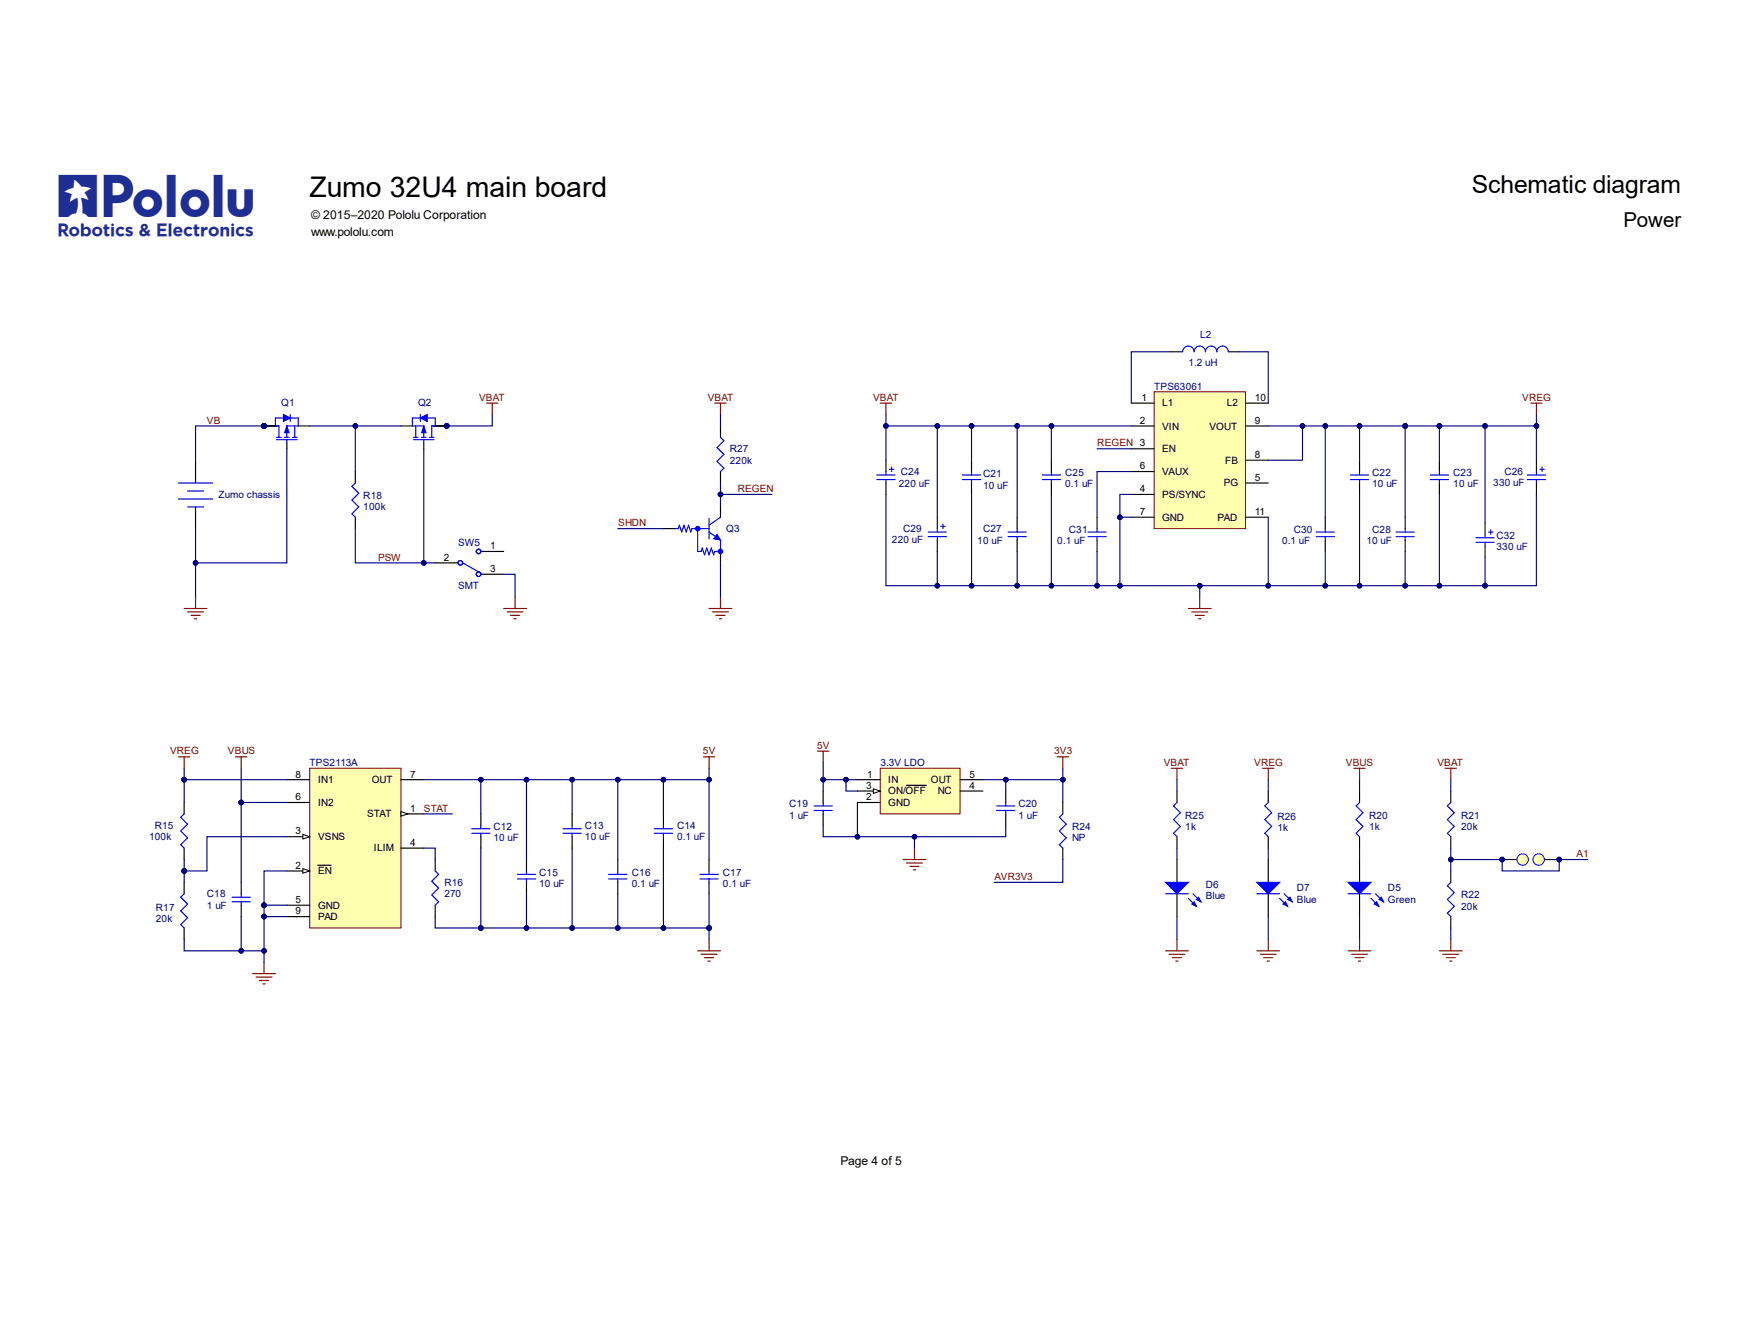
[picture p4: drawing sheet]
<svg xmlns="http://www.w3.org/2000/svg" width="279mm" height="216mm" viewBox="0 0 279 216" stroke-linecap="round" stroke-linejoin="round" font-family="sans-serif">
<defs><g id="words">
<text font-size="6.8" fill="#1e2f94" x="9.5" y="34.8">R</text>
<text font-size="4.6" x="49.7" y="31.7">Zumo 32U4 main board</text>
<text font-size="4" x="236.5" y="30.9">Schematic diagram</text>
<text font-size="3.3" x="260.8" y="36.5">Power</text>
<g font-size="1.9">
<text x="50" y="35.2">© 2015–2020 Pololu Corporation</text>
<text x="50" y="37.9">www.pololu.com</text>
<text x="135" y="187.2">Page 4 of 5</text>
</g>
<g font-size="1.6" fill="#000080">
<text x="190.9" y="58.9">1.2 uH</text>
<text x="192.8" y="54.3">L2</text>
<text x="45.2" y="65.3">Q1</text>
<text x="67.2" y="65.3">Q2</text>
<text x="185.4" y="62.6">TPS63061</text>
<text x="117.3" y="74.5">220k</text>
<text x="117.3" y="72.6">R27</text>
<text x="144.7" y="76.3">C24</text>
<text x="157.9" y="76.7">C21</text>
<text x="171.1" y="76.5">C25</text>
<text x="220.5" y="76.5">C22</text>
<text x="233.5" y="76.5">C23</text>
<text x="241.7" y="76.3">C26</text>
<text x="35.1" y="80">Zumo chassis</text>
<text x="58.4" y="81.9">100k</text>
<text x="58.4" y="80.2">R18</text>
<text x="144.4" y="78.3">220 uF</text>
<text x="157.9" y="78.5">10 uF</text>
<text x="171.1" y="78.3">0.1 uF</text>
<text x="220.5" y="78.3">10 uF</text>
<text x="233.5" y="78.3">10 uF</text>
<text x="239.9" y="78.1">330 uF</text>
<text x="73.6" y="87.7">SW5</text>
<text x="116.7" y="85.5">Q3</text>
<text x="143.3" y="87.3">220 uF</text>
<text x="145.1" y="85.5">C29</text>
<text x="157" y="87.4">10 uF</text>
<text x="157.9" y="85.5">C27</text>
<text x="169.9" y="87.4">0.1 uF</text>
<text x="171.7" y="85.7">C31</text>
<text x="206" y="87.4">0.1 uF</text>
<text x="207.9" y="85.7">C30</text>
<text x="219.5" y="87.4">10 uF</text>
<text x="220.5" y="85.7">C28</text>
<text x="240.4" y="88.4">330 uF</text>
<text x="240.4" y="86.6">C32</text>
<text x="73.6" y="94.6">SMT</text>
<text x="49.7" y="123.1">TPS2113A</text>
<text x="141.4" y="123.1">3.3V LDO</text>
<text x="126.8" y="131.5">1 uF</text>
<text x="126.8" y="129.7">C19</text>
<text x="163.6" y="131.5">1 uF</text>
<text x="163.6" y="129.7">C20</text>
<text x="190.4" y="131.5">R25</text>
<text x="205.2" y="131.7">R26</text>
<text x="220" y="131.5">R20</text>
<text x="234.8" y="131.5">R21</text>
<text x="23.9" y="135">100k</text>
<text x="24.9" y="133.1">R15</text>
<text x="79.3" y="135.1">10 uF</text>
<text x="79.3" y="133.3">C12</text>
<text x="94" y="135">10 uF</text>
<text x="94" y="133.1">C13</text>
<text x="108.8" y="135">0.1 uF</text>
<text x="108.8" y="133.1">C14</text>
<text x="172.2" y="135.1">NP</text>
<text x="172.2" y="133.3">R24</text>
<text x="190.4" y="133.3">1k</text>
<text x="205.2" y="133.5">1k</text>
<text x="220" y="133.3">1k</text>
<text x="234.8" y="133.3">20k</text>
<text x="71.4" y="142.3">R16</text>
<text x="86.6" y="142.5">10 uF</text>
<text x="86.6" y="140.6">C15</text>
<text x="101.5" y="142.5">0.1 uF</text>
<text x="101.5" y="140.6">C16</text>
<text x="116.2" y="142.5">0.1 uF</text>
<text x="116.2" y="140.6">C17</text>
<text x="193.7" y="142.7">D6</text>
<text x="208.4" y="143.2">D7</text>
<text x="223" y="143.2">D5</text>
<text x="25" y="148.2">20k</text>
<text x="25" y="146.3">R17</text>
<text x="33.2" y="146">1 uF</text>
<text x="33.2" y="144.1">C18</text>
<text x="71.4" y="144.1">270</text>
<text x="193.7" y="144.5">Blue</text>
<text x="208.4" y="145">Blue</text>
<text x="223" y="145">Green</text>
<text x="234.8" y="146.1">20k</text>
<text x="234.8" y="144.3">R22</text>
</g>
<g font-size="1.6" fill="#800000">
<text x="77" y="64.4">VBAT</text>
<text x="113.7" y="64.4">VBAT</text>
<text x="140.3" y="64.4">VBAT</text>
<text x="244.6" y="64.4">VREG</text>
<text x="33.2" y="68.1">VB</text>
<text x="176.3" y="71.7">REGEN 3</text>
<text x="118.5" y="79.1">REGEN</text>
<text x="99.3" y="84.6">SHDN</text>
<text x="60.7" y="90.1">PSW</text>
<text x="27.3" y="121.2">VREG</text>
<text x="36.6" y="121.2">VBUS</text>
<text x="112.9" y="121.2">5V</text>
<text x="131.3" y="120.3">5V</text>
<text x="169.4" y="121.2">3V3</text>
<text x="187" y="123.1">VBAT</text>
<text x="201.5" y="123.1">VREG</text>
<text x="216.2" y="123.1">VBUS</text>
<text x="231" y="123.1">VBAT</text>
<text x="68.1" y="130.4">STAT</text>
<text x="253.3" y="137.7">A1</text>
<text x="159.8" y="141.4">AVR3V3</text>
</g>
<g font-size="1.6">
<text x="183.4" y="64.4">1</text>
<text x="186.7" y="65.3">L1</text>
<text x="197.1" y="65.3">L2</text>
<text x="201.6" y="64.4">10</text>
<text x="183.2" y="68.1">2</text>
<text x="186.7" y="69">VIN</text>
<text x="194.3" y="69">VOUT</text>
<text x="201.6" y="68.1">9</text>
<text x="183.2" y="75.4">6</text>
<text x="186.7" y="76.3">VAUX</text>
<text x="186.7" y="72.6">EN</text>
<text x="196.9" y="74.5">FB</text>
<text x="201.6" y="77.2">5</text>
<text x="201.6" y="73.6">8</text>
<text x="183.2" y="82.7">7</text>
<text x="183.2" y="79.1">4</text>
<text x="186.7" y="83.6">GND</text>
<text x="186.7" y="80">PS/SYNC</text>
<text x="195.6" y="83.6">PAD</text>
<text x="196.6" y="78.1">PG</text>
<text x="201.6" y="82.7">11</text>
<text x="78.8" y="88.2">1</text>
<text x="71.3" y="90.1">2</text>
<text x="78.8" y="91.8">3</text>
<text x="47.5" y="124.9">8</text>
<text x="51.1" y="125.8">IN1</text>
<text x="59.7" y="125.8">OUT</text>
<text x="65.9" y="124.9">7</text>
<text x="139.3" y="124.9">1</text>
<text x="142.7" y="125.8">IN</text>
<text x="149.6" y="125.8">OUT</text>
<text x="155.7" y="124.9">5</text>
<text x="47.5" y="128.6">6</text>
<text x="51.1" y="129.5">IN2</text>
<text x="59" y="131.3">STAT</text>
<text x="65.9" y="130.4">1</text>
<text x="139.2" y="126.7">3</text>
<text x="139.2" y="128.6">2</text>
<text x="142.7" y="127.6">ON/OFF</text>
<text x="142.7" y="129.5">GND</text>
<text x="150.7" y="127.6">NC</text>
<text x="155.7" y="126.7">4</text>
<text x="47.5" y="134">3</text>
<text x="51.1" y="135">VSNS</text>
<text x="60.1" y="136.8">ILIM</text>
<text x="65.9" y="135.9">4</text>
<text x="47.5" y="139.5">2</text>
<text x="51.1" y="140.5">EN</text>
<text x="47.5" y="145">5</text>
<text x="47.5" y="146.9">9</text>
<text x="51.1" y="146">GND</text>
<text x="51.1" y="147.8">PAD</text>
</g>
</g></defs>
<path d="M185.4 62.9h14.7v22h-14.7z" fill-rule="evenodd" fill="#ffffb0"/>
<path d="M185.4 62.9h14.7v22h-14.7z" fill="none" stroke="#800000" stroke-width=".16"/>
<g fill="none" stroke="#000" stroke-width=".18">
<path d="M188.2 56.5h1.8M197.3 56.5h1.9M181.8 64.8h3.6M181.8 68.4h3.6M181.8 75.8h3.6M181.8 72.1h3.6M181.8 79.4h3.6M200.1 64.8h3.7M200.1 73.9h3.7M200.1 68.4h3.7M200.1 77.6h3.7M218.4 73.9v1.9"/>
<path d="M218.4 77.6v1.8M231.3 73.9v1.9M231.3 77.6v1.8M176.3 83.1v1.8M176.3 86.8v1.8M181.8 83.1h3.6M200.1 83.1h3.7"/>
</g>
<g fill="none" stroke="#00f" stroke-width=".18">
<path d="M190 56.5a.92 .92 0 0 1 .9-.9 .92 .92 0 0 1 .9 .9 .91 .91 0 0 1 1-.9 .91 .91 0 0 1 .9 .9 .91 .91 0 0 1 .9-.9 .91 .91 0 0 1 .9 .9 .92 .92 0 0 1 .9-.9 .92 .92 0 0 1 .9 .9M217 76.3h2.9M217 77h2.9M218.4 75.8v.5M218.4 77v.6M229.8 76.3h2.9M229.8 77h2.9M231.3 75.8v.5M231.3 77v.6M174.8 85.5h2.9M174.8 86.2h2.9M176.3 84.9v.6"/>
<path d="M176.3 86.2v.6"/>
</g>
<path d="M156.1 73.9v1.9M156.1 77.6v1.8M163.4 83.1v1.8M163.4 86.8v1.8" fill="none" stroke="#000" stroke-width=".19"/>
<path d="M154.6 76.3h3M154.6 77h3M156.1 75.8v.5M156.1 77v.6M162 85.5h2.9M162 86.2h2.9M163.4 84.9v.6M163.4 86.2v.6" fill="none" stroke="#00f" stroke-width=".19"/>
<path d="M245.9 64.8h1.9M246.8 64.8v1.8M190.9 97.8h3.7M191.5 98.3h2.5M192 98.9h1.5M192.6 99.4h.3M192.8 95.9v1.9" fill="none" stroke="#800000" stroke-width=".18"/>
<path d="M78.2 64.8h1.8M79.1 64.8v1.8M141.4 64.8h1.9M142.3 64.8v1.8M29.6 97.7h3.7M30.1 98.3h2.6M30.7 98.8h1.5M31.2 99.4h.4M31.4 95.9v1.8" fill="none" stroke="#800000" stroke-width=".19"/>
<circle cx="71.8" cy="68.4" r=".37" fill="#000080"/>
<circle cx="71.8" cy="68.4" r=".37" fill="none" stroke="#000080" stroke-width=".16"/>
<circle cx="71.8" cy="68.4" r=".37" fill="#000080"/>
<circle cx="71.8" cy="68.4" r=".37" fill="none" stroke="#000080" stroke-width=".16"/>
<circle cx="71.8" cy="68.4" r=".37" fill="#000080"/>
<circle cx="71.8" cy="68.4" r=".37" fill="none" stroke="#000080" stroke-width=".16"/>
<circle cx="71.8" cy="68.4" r=".37" fill="#000080"/>
<circle cx="71.8" cy="68.4" r=".37" fill="none" stroke="#000080" stroke-width=".16"/>
<path d="M68.1 71.2v.9" fill="none" stroke="#000" stroke-width=".19"/>
<path d="M66.3 68.4h1.8v1.9M66.4 70.6h3.3M66.4 70.3h.8M66.8 68.4v1.9M67.7 70.3h.8M68.1 70.6v.6M69 70.3h.7M69.4 68.4v1.9" fill="none" stroke="#00f" stroke-width=".19"/>
<path d="M68.1 68.4l.4 1.1h-.8z" fill="#00f"/>
<path d="M68.1 68.4l.4 1.1h-.8z" fill="none" stroke="#00f" stroke-width=".16"/>
<path d="M69.4 68.4h.5" fill="none" stroke="#00f" stroke-width=".19"/>
<path d="M67.5 67.1l1.1-.5v1.1z" fill="#00f"/>
<path d="M67.5 67.1l1.1-.5v1.1zM67.5 66.6v1.1M67.5 67.1h-1.2v1.3M68.6 67.1h1.3v1.3" fill="none" stroke="#00f" stroke-width=".19"/>
<path d="M64.4 68.4h1.9M69.9 68.4h1.9" fill="none" stroke="#000" stroke-width=".19"/>
<circle cx="71.8" cy="68.4" r=".37" fill="#000080"/>
<circle cx="71.8" cy="68.4" r=".37" fill="none" stroke="#000080" stroke-width=".16"/>
<path d="M69.9 68.4h1.9" fill="none" stroke="#000" stroke-width=".19"/>
<circle cx="71.8" cy="68.4" r=".37" fill="#000080"/>
<circle cx="71.8" cy="68.4" r=".37" fill="none" stroke="#000080" stroke-width=".16"/>
<path d="M69.9 68.4h1.9" fill="none" stroke="#000" stroke-width=".19"/>
<circle cx="71.8" cy="68.4" r=".37" fill="#000080"/>
<circle cx="71.8" cy="68.4" r=".37" fill="none" stroke="#000080" stroke-width=".16"/>
<path d="M69.9 68.4h1.9" fill="none" stroke="#000" stroke-width=".19"/>
<circle cx="71.8" cy="68.4" r=".37" fill="#000080"/>
<circle cx="71.8" cy="68.4" r=".37" fill="none" stroke="#000080" stroke-width=".16"/>
<circle cx="42.4" cy="68.4" r=".37" fill="#000080"/>
<circle cx="42.4" cy="68.4" r=".37" fill="none" stroke="#000080" stroke-width=".16"/>
<circle cx="42.4" cy="68.4" r=".37" fill="#000080"/>
<circle cx="42.4" cy="68.4" r=".37" fill="none" stroke="#000080" stroke-width=".16"/>
<circle cx="42.4" cy="68.4" r=".37" fill="#000080"/>
<circle cx="42.4" cy="68.4" r=".37" fill="none" stroke="#000080" stroke-width=".16"/>
<circle cx="42.4" cy="68.4" r=".37" fill="#000080"/>
<circle cx="42.4" cy="68.4" r=".37" fill="none" stroke="#000080" stroke-width=".16"/>
<path d="M46.1 71.2v.9" fill="none" stroke="#000" stroke-width=".19"/>
<path d="M44.4 70.6h3.3M44.4 70.3h.8M44.8 68.4v1.9M45.7 70.3h.8M46.1 70.6v.6M47 70.3h.7M47.4 68.4v1.9M47.9 68.4h-1.8v1.9" fill="none" stroke="#00f" stroke-width=".19"/>
<path d="M46.1 68.4l.4 1.1h-.8z" fill="#00f"/>
<path d="M46.1 68.4l.4 1.1h-.8z" fill="none" stroke="#00f" stroke-width=".16"/>
<path d="M44.3 68.4h.5" fill="none" stroke="#00f" stroke-width=".19"/>
<path d="M45.5 66.6l1.1 .5-1.1 .6z" fill="#00f"/>
<path d="M45.5 66.6l1.1 .5-1.1 .6zM45.5 67.1h-1.2v1.3M46.6 66.6v1.1M46.6 67.1h1.3v1.3" fill="none" stroke="#00f" stroke-width=".19"/>
<path d="M42.4 68.4h1.9M47.9 68.4h1.9" fill="none" stroke="#000" stroke-width=".19"/>
<circle cx="42.4" cy="68.4" r=".37" fill="#000080"/>
<circle cx="42.4" cy="68.4" r=".37" fill="none" stroke="#000080" stroke-width=".16"/>
<path d="M42.4 68.4h1.9" fill="none" stroke="#000" stroke-width=".19"/>
<circle cx="42.4" cy="68.4" r=".37" fill="#000080"/>
<circle cx="42.4" cy="68.4" r=".37" fill="none" stroke="#000080" stroke-width=".16"/>
<path d="M42.4 68.4h1.9" fill="none" stroke="#000" stroke-width=".19"/>
<circle cx="42.4" cy="68.4" r=".37" fill="#000080"/>
<circle cx="42.4" cy="68.4" r=".37" fill="none" stroke="#000080" stroke-width=".16"/>
<path d="M42.4 68.4h1.9" fill="none" stroke="#000" stroke-width=".19"/>
<circle cx="42.4" cy="68.4" r=".37" fill="#000080"/>
<circle cx="42.4" cy="68.4" r=".37" fill="none" stroke="#000080" stroke-width=".16"/>
<path d="M31.4 73.9v3.7M57.1 75.8v1.8M115.8 68.4v1.9M115.8 75.8v1.8M168.9 73.9v1.9M168.9 77.6v1.8M31.4 81.4v3.5M57.1 83.1v1.8M106.6 84.9h1.8M115.8 81.3v1.8M115.8 88.6v1.8" fill="none" stroke="#000" stroke-width=".19"/>
<g fill="none" stroke="#00f" stroke-width=".19">
<path d="M28.7 77.6h5.5M30.1 78.9h2.6M57.1 77.6l-.6 .5 1.1 1.1-1.1 1.1 1.1 1.1-1.1 1.1 .6 .6M115.8 70.3l.5 .5-1.1 1.1 1.1 1.1-1.1 1.1 1.1 1.1-.5 .6M167.5 76.3h2.9M167.5 77h2.9M168.9 75.8v.5M168.9 77v.6M28.7 80.2h5.5M30.1 81.4h2.6M113.9 85.5l1.9 1.3M113.9 83.3v3.3"/>
<path d="M115.8 83.1l-1.9 1.3"/>
</g>
<path d="M114.8 64.8h1.9M115.8 64.8v1.8M80.9 97.7h3.7M81.5 98.3h2.5M82 98.8h1.5M82.6 99.4h.3M82.8 95.9v1.8M113.9 97.7h3.7M114.5 98.3h2.5M115 98.8h1.5M115.6 99.4h.3M115.8 95.9v1.8" fill="none" stroke="#800000" stroke-width=".19"/>
<path d="M115.2 85.8l.6 1-1.1-.2z" fill="#00f"/>
<path d="M115.2 85.8l.6 1-1.1-.2z" fill="none" stroke="#00f" stroke-width=".16"/>
<path d="M108.4 84.9h.6l.2-.5 .3 1.1 .4-1.1 .4 1.1 .3-1.1 .4 1.1 .2-.6h2.7M112.1 84.9v3.7h.5l.2-.6 .4 1.1 .4-1.1 .3 1.1 .4-1.1 .4 1.1 .1-.5h1v-1.8" fill="none" stroke="#00f" stroke-width=".19"/>
<circle cx="112.1" cy="84.9" r=".37" fill="#00f"/>
<circle cx="112.1" cy="84.9" r=".37" fill="none" stroke="#00f" stroke-width=".16"/>
<circle cx="115.8" cy="88.6" r=".37" fill="#00f"/>
<circle cx="115.8" cy="88.6" r=".37" fill="none" stroke="#00f" stroke-width=".16"/>
<path d="M212.9 83.1v1.8M212.9 86.8v1.8M225.8 83.1v1.8M225.8 86.8v1.8M189.1 138.1v3.6M189.1 143.6v3.6" fill="none" stroke="#000" stroke-width=".18"/>
<path d="M211.5 85.5h2.9M211.5 86.2h2.9M212.9 84.9v.6M212.9 86.2v.6M224.3 85.5h2.9M224.3 86.2h2.9M225.8 84.9v.6M225.8 86.2v.6" fill="none" stroke="#00f" stroke-width=".18"/>
<g fill="none" stroke="#00f" stroke-width=".19">
<path d="M74.3 90.4l3 1.7"/>
<circle cx="74" cy="90.4" r=".37"/>
<circle cx="76.9" cy="92.3" r=".37"/>
<circle cx="76.9" cy="88.6" r=".37"/>
</g>
<path d="M69.9 90.4h3.7M77.3 92.3h3.6M77.3 88.6h3.6" fill="none" stroke="#000" stroke-width=".19"/>
<path d="M187.3 141.7h3.6l-1.8 1.9z" fill="#00f"/>
<path d="M187.3 141.7h3.6l-1.8 1.9zM190.9 144.3l1.3 1.3M191.7 143.6l1.2 1.3" fill="none" stroke="#00f" stroke-width=".18"/>
<path d="M191.5 145.2l.3-.3 .4 .7z" fill="#00f"/>
<path d="M191.5 145.2l.3-.3 .4 .7z" fill="none" stroke="#00f" stroke-width=".18"/>
<path d="M192.2 144.5l.4-.4 .3 .8z" fill="#00f"/>
<g fill="none" stroke="#00f" stroke-width=".18">
<path d="M245.4 76.3h2.9M245.4 77h2.9M246.8 75.8v.5M246.8 77v.6M247.4 75.4h.7M247.8 75v.8M237.1 86.4h3M237.1 87.1h3M238.6 85.8v.6M238.6 87.1v.6M239.2 85.5h.7M239.5 85.1v.7"/>
<path d="M189.1 128.9l-.6 .6 1.1 1.1-1.1 1.1 1.1 1.1-1.1 1.1 .6 .5M187.3 143.6h3.6M192.2 144.5l.4-.4 .3 .8z"/>
</g>
<path d="M188.2 123.4h1.8M189.1 123.4v1.9M187.3 152.7h3.6M187.8 153.3h2.6M188.4 153.8h1.4M188.9 154.4h.4M189.1 150.9v1.8" fill="none" stroke="#800000" stroke-width=".18"/>
<path d="M246.8 73.9v1.9M246.8 77.6v1.8M238.6 84v1.8M238.6 87.7v1.8M189.1 127.1v1.8M189.1 134.4v1.8" fill="none" stroke="#000" stroke-width=".18"/>
<path d="M142.3 73.9v1.9M142.3 77.6v1.8M150.6 83.1v1.8M150.6 86.8v1.8" fill="none" stroke="#000" stroke-width=".19"/>
<path d="M140.9 76.3h2.9M140.9 77h2.9M142.3 75.8v.5M142.3 77v.6M142.9 75.4h.7M143.3 75v.8M149.1 85.5h3M149.1 86.2h3M150.6 84.9v.6M150.6 86.2v.6M151.1 84.6h.8M151.5 84.2v.7" fill="none" stroke="#00f" stroke-width=".19"/>
<path d="M141.4 123.4h12.9v7.3h-12.9z" fill-rule="evenodd" fill="#ffffb0"/>
<path d="M141.4 123.4h12.9v7.3h-12.9z" fill="none" stroke="#800000" stroke-width=".16"/>
<path d="M137.8 125.2h3.6M137.8 127.1h3.6" fill="none" stroke="#000" stroke-width=".19"/>
<path d="M140.3 126.7l1.1 .4-1.1 .3z" fill="#f8fcff"/>
<path d="M140.3 126.7l1.1 .4-1.1 .3z" fill="none" stroke="#000" stroke-width=".16"/>
<g fill="none" stroke="#000" stroke-width=".19">
<path d="M106.6 130.7v1.9M106.6 134.4v1.8M113.9 138.1v1.8M132.3 127.1v1.8M132.3 130.7v1.9M137.8 128.9h3.6M145.6 126.2h3.2M154.3 125.2h3.6M154.3 127.1h3.6M161.6 127.1v1.8M161.6 130.7v1.9M170.8 128.9v1.8"/>
<path d="M170.8 136.2v1.9M113.9 141.7v1.9"/>
</g>
<g fill="none" stroke="#800000" stroke-width=".19">
<path d="M28.7 121.6h1.8M29.6 121.6v1.8M37.8 121.6h1.9M38.8 121.6v1.8M113 121.6h1.8M113.9 121.6v1.8M131.3 120.7h1.9M132.3 120.7v1.8M145.1 138.1h3.7M145.6 138.6h2.6M146.2 139.2h1.5M146.7 139.7h.4"/>
<path d="M146.9 136.2v1.9M169.8 121.6h1.9M170.8 121.6v1.8M40.6 156.4h3.7M41.1 157h2.6M41.7 157.5h1.5M42.2 158.1h.4M42.4 154.6v1.8M112.1 152.7h3.7M112.6 153.3h2.6M113.2 153.8h1.5M113.7 154.4h.4"/>
<path d="M113.9 150.9v1.8"/>
</g>
<g fill="none" stroke="#00f" stroke-width=".19">
<path d="M105.1 133.1h3M105.1 133.9h3M106.6 132.6v.5M106.6 133.9v.5M113.9 139.9v.6M130.8 129.5h2.9M130.8 130.2h2.9M132.3 128.9v.6M132.3 130.2v.5M160.1 129.5h3M160.1 130.2h3M161.6 128.9v.6"/>
<path d="M161.6 130.2v.5M170.8 130.7l-.6 .6 1.1 1.1-1.1 1.1 1.1 1.1-1.1 1.1 .6 .5M112.5 140.5h2.9M112.5 141.2h2.9M113.9 141.2v.5"/>
</g>
<path d="M49.8 123.4h14.6v25.7h-14.6z" fill-rule="evenodd" fill="#ffffb0"/>
<path d="M49.8 123.4h14.6v25.7h-14.6z" fill="none" stroke="#800000" stroke-width=".16"/>
<path d="M64.4 130.7h3.7" fill="none" stroke="#000" stroke-width=".19"/>
<path d="M64.4 130.4l1.1 .3-1.1 .4z" fill="#f8fcff"/>
<path d="M64.4 130.4l1.1 .3-1.1 .4z" fill="none" stroke="#000" stroke-width=".16"/>
<path d="M46.1 139.9h3.7" fill="none" stroke="#000" stroke-width=".19"/>
<path d="M48.7 139.5l1.1 .4-1.1 .4z" fill="#f8fcff"/>
<path d="M48.7 139.5l1.1 .4-1.1 .4z" fill="none" stroke="#000" stroke-width=".16"/>
<path d="M46.1 134.4h3.7M51 139h2.2" fill="none" stroke="#000" stroke-width=".19"/>
<path d="M48.7 134l1.1 .4-1.1 .4z" fill="#f8fcff"/>
<path d="M48.7 134l1.1 .4-1.1 .4z" fill="none" stroke="#000" stroke-width=".16"/>
<g fill="none" stroke="#000" stroke-width=".19">
<path d="M29.6 128.9v1.8M29.6 136.2v1.9M46.1 128.9h3.7M46.1 125.2h3.7M64.4 136.2h3.7M64.4 125.2h3.7M69.9 138.1v1.8M77.3 130.7v1.9M77.3 134.4v1.8M84.6 138.1v1.8M91.9 130.7v1.9M91.9 134.4v1.8"/>
<path d="M99.3 138.1v1.8M29.6 141.7v1.9M29.6 149.1v1.8M38.8 141.7v1.9M38.8 145.4v1.8M46.1 145.4h3.7M46.1 147.2h3.7M69.9 145.4v1.8M84.6 141.7v1.9M99.3 141.7v1.9"/>
</g>
<g fill="none" stroke="#00f" stroke-width=".19">
<path d="M29.6 130.7l-.6 .6 1.1 1.1-1.1 1.1 1.1 1.1-1.1 1.1 .6 .5M69.9 139.9l.6 .6-1.1 1.1 1.1 1.1-1.1 1.1 1.1 1.1-.6 .5M75.8 133.1h2.9M75.8 133.9h2.9M77.3 132.6v.5M77.3 133.9v.5M84.6 139.9v.6M90.5 133.1h2.9M90.5 133.9h2.9M91.9 132.6v.5M91.9 133.9v.5M99.3 139.9v.6"/>
<path d="M29.6 143.6l-.6 .5 1.1 1.1-1.1 1.1 1.1 1.1-1.1 1.1 .6 .6M37.3 144.1h2.9M37.3 144.9h2.9M38.8 143.6v.5M38.8 144.9v.5M83.1 140.5h3M83.1 141.2h3M84.6 141.2v.5M97.8 140.5h2.9M97.8 141.2h2.9M99.3 141.2v.5"/>
</g>
<path d="M218.4 138.1v3.6M218.4 143.6v3.6" fill="none" stroke="#000" stroke-width=".18"/>
<path d="M216.6 141.7h3.7l-1.9 1.9z" fill="#00f"/>
<path d="M216.6 141.7h3.7l-1.9 1.9zM220.3 144.3l1.2 1.3M221 143.6l1.3 1.3" fill="none" stroke="#00f" stroke-width=".18"/>
<path d="M220.8 145.2l.4-.3 .3 .7z" fill="#00f"/>
<path d="M220.8 145.2l.4-.3 .3 .7z" fill="none" stroke="#00f" stroke-width=".18"/>
<path d="M221.5 144.5l.4-.4 .4 .8z" fill="#00f"/>
<path d="M218.4 128.9l-.5 .6 1.1 1.1-1.1 1.1 1.1 1.1-1.1 1.1 .5 .5M216.6 143.6h3.7M221.5 144.5l.4-.4 .4 .8z" fill="none" stroke="#00f" stroke-width=".18"/>
<path d="M217.5 123.4h1.8M218.4 123.4v1.9M216.6 152.7h3.7M217.1 153.3h2.6M217.7 153.8h1.5M218.2 154.4h.4M218.4 150.9v1.8" fill="none" stroke="#800000" stroke-width=".18"/>
<path d="M203.8 138.1v3.6M218.4 127.1v1.8M218.4 134.4v1.8M203.8 143.6v3.6" fill="none" stroke="#000" stroke-width=".18"/>
<path d="M201.9 141.7h3.7l-1.8 1.9z" fill="#00f"/>
<path d="M201.9 141.7h3.7l-1.8 1.9zM205.6 144.3l1.3 1.3M206.3 143.6l1.3 1.3" fill="none" stroke="#00f" stroke-width=".18"/>
<path d="M206.1 145.2l.4-.3 .4 .7z" fill="#00f"/>
<path d="M206.1 145.2l.4-.3 .4 .7z" fill="none" stroke="#00f" stroke-width=".18"/>
<path d="M206.9 144.5l.3-.4 .4 .8z" fill="#00f"/>
<path d="M203.8 128.9l-.6 .6 1.1 1.1-1.1 1.1 1.1 1.1-1.1 1.1 .6 .5M233.1 128.9l-.6 .6 1.2 1.1-1.2 1.1 1.2 1.1-1.2 1.1 .6 .5M201.9 143.6h3.7M206.9 144.5l.3-.4 .4 .8zM233.1 141.7l-.6 .6 1.2 1.1-1.2 1.1 1.2 1.1-1.2 1.1 .6 .5" fill="none" stroke="#00f" stroke-width=".18"/>
<g fill="none" stroke="#800000" stroke-width=".18">
<path d="M202.8 123.4h1.9M203.8 123.4v1.9M232.2 123.4h1.8M233.1 123.4v1.9M201.9 152.7h3.7M202.5 153.3h2.5M203 153.8h1.5M203.6 154.4h.3M203.8 150.9v1.8M231.3 152.7h3.6M231.8 153.3h2.6M232.4 153.8h1.4"/>
<path d="M232.9 154.4h.4M233.1 150.9v1.8"/>
</g>
<path d="M203.8 127.1v1.8M203.8 134.4v1.8M233.1 127.1v1.8M233.1 134.4v1.8M233.1 139.9v1.8M242.3 138.1h1.8M247.8 138.1h1.8M233.1 147.2v1.9" fill="none" stroke="#000" stroke-width=".18"/>
<circle cx="244.6" cy="138.1" r=".92" fill="#ffffb0"/>
<circle cx="244.6" cy="138.1" r=".92" fill="none" stroke="#00f" stroke-width=".16"/>
<circle cx="247.2" cy="138.1" r=".92" fill="#ffffb0"/>
<circle cx="247.2" cy="138.1" r=".92" fill="none" stroke="#00f" stroke-width=".16"/>
<path d="M188.2 56.5h-6.4v8.3M199.2 56.5h4.6v8.3M181.8 79.4h-1.9v3.7" fill="none" stroke="#000080" stroke-width=".18"/>
<circle cx="179.9" cy="83.1" r=".37" fill="#000080"/>
<circle cx="179.9" cy="83.1" r=".37" fill="none" stroke="#000080" stroke-width=".16"/>
<path d="M176.3 72.1h5.5M181.8 75.8h-5.5v7.3M176.3 88.6v5.5" fill="none" stroke="#000080" stroke-width=".18"/>
<circle cx="176.3" cy="94.1" r=".37" fill="#000080"/>
<circle cx="176.3" cy="94.1" r=".37" fill="none" stroke="#000080" stroke-width=".16"/>
<path d="M218.4 68.4v5.5" fill="none" stroke="#000080" stroke-width=".18"/>
<circle cx="218.4" cy="68.4" r=".37" fill="#000080"/>
<circle cx="218.4" cy="68.4" r=".37" fill="none" stroke="#000080" stroke-width=".16"/>
<path d="M225.8 68.4v14.7" fill="none" stroke="#000080" stroke-width=".18"/>
<circle cx="225.8" cy="68.4" r=".37" fill="#000080"/>
<circle cx="225.8" cy="68.4" r=".37" fill="none" stroke="#000080" stroke-width=".16"/>
<path d="M192.8 94.1v1.8" fill="none" stroke="#000080" stroke-width=".18"/>
<circle cx="192.8" cy="94.1" r=".37" fill="#000080"/>
<circle cx="192.8" cy="94.1" r=".37" fill="none" stroke="#000080" stroke-width=".16"/>
<path d="M203.8 68.4h5.5" fill="none" stroke="#000080" stroke-width=".18"/>
<circle cx="209.3" cy="68.4" r=".37" fill="#000080"/>
<circle cx="209.3" cy="68.4" r=".37" fill="none" stroke="#000080" stroke-width=".16"/>
<path d="M79.1 66.6v1.8h-7.3M80.9 92.3h1.9v3.6" fill="none" stroke="#000080" stroke-width=".19"/>
<circle cx="71.8" cy="68.4" r=".37" fill="#000080"/>
<circle cx="71.8" cy="68.4" r=".37" fill="none" stroke="#000080" stroke-width=".16"/>
<path d="M64.4 68.4h-7.3v7.4" fill="none" stroke="#000080" stroke-width=".19"/>
<circle cx="57.1" cy="68.4" r=".37" fill="#000080"/>
<circle cx="57.1" cy="68.4" r=".37" fill="none" stroke="#000080" stroke-width=".16"/>
<path d="M31.4 84.9v11" fill="none" stroke="#000080" stroke-width=".19"/>
<circle cx="31.4" cy="90.4" r=".37" fill="#000080"/>
<circle cx="31.4" cy="90.4" r=".37" fill="none" stroke="#000080" stroke-width=".16"/>
<path d="M42.4 68.4h-11v5.5" fill="none" stroke="#000080" stroke-width=".19"/>
<circle cx="42.4" cy="68.4" r=".37" fill="#000080"/>
<circle cx="42.4" cy="68.4" r=".37" fill="none" stroke="#000080" stroke-width=".16"/>
<path d="M218.4 79.4v14.7" fill="none" stroke="#000080" stroke-width=".18"/>
<circle cx="218.4" cy="94.1" r=".37" fill="#000080"/>
<circle cx="218.4" cy="94.1" r=".37" fill="none" stroke="#000080" stroke-width=".16"/>
<path d="M115.8 66.6v1.8M115.8 79.4h8.2M99.3 84.9h7.3M115.8 90.4v5.5" fill="none" stroke="#000080" stroke-width=".19"/>
<circle cx="115.8" cy="79.4" r=".37" fill="#000080"/>
<circle cx="115.8" cy="79.4" r=".37" fill="none" stroke="#000080" stroke-width=".16"/>
<path d="M115.8 77.6v3.7" fill="none" stroke="#000080" stroke-width=".19"/>
<circle cx="115.8" cy="79.4" r=".37" fill="#000080"/>
<circle cx="115.8" cy="79.4" r=".37" fill="none" stroke="#000080" stroke-width=".16"/>
<path d="M246.8 66.6v1.8h-8.2" fill="none" stroke="#000080" stroke-width=".18"/>
<circle cx="246.8" cy="68.4" r=".37" fill="#000080"/>
<circle cx="246.8" cy="68.4" r=".37" fill="none" stroke="#000080" stroke-width=".16"/>
<circle cx="238.6" cy="68.4" r=".37" fill="#000080"/>
<circle cx="238.6" cy="68.4" r=".37" fill="none" stroke="#000080" stroke-width=".16"/>
<path d="M189.1 125.3v1.8M189.1 136.2v1.9M189.1 147.2v3.7" fill="none" stroke="#000080" stroke-width=".18"/>
<path d="M168.9 79.4v14.7" fill="none" stroke="#000080" stroke-width=".19"/>
<circle cx="168.9" cy="94.1" r=".37" fill="#000080"/>
<circle cx="168.9" cy="94.1" r=".37" fill="none" stroke="#000080" stroke-width=".16"/>
<path d="M168.9 68.4v5.5" fill="none" stroke="#000080" stroke-width=".19"/>
<circle cx="168.9" cy="68.4" r=".37" fill="#000080"/>
<circle cx="168.9" cy="68.4" r=".37" fill="none" stroke="#000080" stroke-width=".16"/>
<path d="M163.4 88.6v5.5" fill="none" stroke="#000080" stroke-width=".19"/>
<circle cx="163.4" cy="94.1" r=".37" fill="#000080"/>
<circle cx="163.4" cy="94.1" r=".37" fill="none" stroke="#000080" stroke-width=".16"/>
<path d="M163.4 68.4v14.7" fill="none" stroke="#000080" stroke-width=".19"/>
<circle cx="163.4" cy="68.4" r=".37" fill="#000080"/>
<circle cx="163.4" cy="68.4" r=".37" fill="none" stroke="#000080" stroke-width=".16"/>
<path d="M156.1 68.4v5.5" fill="none" stroke="#000080" stroke-width=".19"/>
<circle cx="156.1" cy="68.4" r=".37" fill="#000080"/>
<circle cx="156.1" cy="68.4" r=".37" fill="none" stroke="#000080" stroke-width=".16"/>
<path d="M142.3 68.4v5.5" fill="none" stroke="#000080" stroke-width=".19"/>
<circle cx="142.3" cy="68.4" r=".37" fill="#000080"/>
<circle cx="142.3" cy="68.4" r=".37" fill="none" stroke="#000080" stroke-width=".16"/>
<path d="M156.1 79.4v14.7h23.8v-11h1.9" fill="none" stroke="#000080" stroke-width=".18"/>
<circle cx="156.1" cy="94.1" r=".37" fill="#000080"/>
<circle cx="156.1" cy="94.1" r=".37" fill="none" stroke="#000080" stroke-width=".16"/>
<circle cx="163.4" cy="94.1" r=".37" fill="#000080"/>
<circle cx="163.4" cy="94.1" r=".37" fill="none" stroke="#000080" stroke-width=".16"/>
<circle cx="168.9" cy="94.1" r=".37" fill="#000080"/>
<circle cx="168.9" cy="94.1" r=".37" fill="none" stroke="#000080" stroke-width=".16"/>
<circle cx="176.3" cy="94.1" r=".37" fill="#000080"/>
<circle cx="176.3" cy="94.1" r=".37" fill="none" stroke="#000080" stroke-width=".16"/>
<circle cx="179.9" cy="94.1" r=".37" fill="#000080"/>
<circle cx="179.9" cy="94.1" r=".37" fill="none" stroke="#000080" stroke-width=".16"/>
<circle cx="179.9" cy="83.1" r=".37" fill="#000080"/>
<circle cx="179.9" cy="83.1" r=".37" fill="none" stroke="#000080" stroke-width=".16"/>
<path d="M142.3 79.4v14.7h13.8" fill="none" stroke="#000080" stroke-width=".19"/>
<circle cx="150.6" cy="94.1" r=".36" fill="#000080"/>
<circle cx="150.6" cy="94.1" r=".36" fill="none" stroke="#000080" stroke-width=".16"/>
<circle cx="156.1" cy="94.1" r=".37" fill="#000080"/>
<circle cx="156.1" cy="94.1" r=".37" fill="none" stroke="#000080" stroke-width=".16"/>
<path d="M150.6 88.6v5.5" fill="none" stroke="#000080" stroke-width=".19"/>
<circle cx="150.6" cy="94.1" r=".36" fill="#000080"/>
<circle cx="150.6" cy="94.1" r=".36" fill="none" stroke="#000080" stroke-width=".16"/>
<path d="M142.3 66.6v1.8h39.5" fill="none" stroke="#000080" stroke-width=".18"/>
<circle cx="142.3" cy="68.4" r=".37" fill="#000080"/>
<circle cx="142.3" cy="68.4" r=".37" fill="none" stroke="#000080" stroke-width=".16"/>
<circle cx="150.6" cy="68.4" r=".37" fill="#000080"/>
<circle cx="150.6" cy="68.4" r=".37" fill="none" stroke="#000080" stroke-width=".16"/>
<circle cx="156.1" cy="68.4" r=".37" fill="#000080"/>
<circle cx="156.1" cy="68.4" r=".37" fill="none" stroke="#000080" stroke-width=".16"/>
<circle cx="163.4" cy="68.4" r=".37" fill="#000080"/>
<circle cx="163.4" cy="68.4" r=".37" fill="none" stroke="#000080" stroke-width=".16"/>
<circle cx="168.9" cy="68.4" r=".37" fill="#000080"/>
<circle cx="168.9" cy="68.4" r=".37" fill="none" stroke="#000080" stroke-width=".16"/>
<path d="M150.6 68.4v14.7" fill="none" stroke="#000080" stroke-width=".19"/>
<circle cx="150.6" cy="68.4" r=".37" fill="#000080"/>
<circle cx="150.6" cy="68.4" r=".37" fill="none" stroke="#000080" stroke-width=".16"/>
<path d="M212.9 68.4v14.7" fill="none" stroke="#000080" stroke-width=".18"/>
<circle cx="212.9" cy="68.4" r=".37" fill="#000080"/>
<circle cx="212.9" cy="68.4" r=".37" fill="none" stroke="#000080" stroke-width=".16"/>
<path d="M212.9 88.6v5.5" fill="none" stroke="#000080" stroke-width=".18"/>
<circle cx="212.9" cy="94.1" r=".37" fill="#000080"/>
<circle cx="212.9" cy="94.1" r=".37" fill="none" stroke="#000080" stroke-width=".16"/>
<path d="M225.8 68.4h-16.5v5.5h-5.5" fill="none" stroke="#000080" stroke-width=".18"/>
<circle cx="209.3" cy="68.4" r=".37" fill="#000080"/>
<circle cx="209.3" cy="68.4" r=".37" fill="none" stroke="#000080" stroke-width=".16"/>
<circle cx="212.9" cy="68.4" r=".37" fill="#000080"/>
<circle cx="212.9" cy="68.4" r=".37" fill="none" stroke="#000080" stroke-width=".16"/>
<circle cx="218.4" cy="68.4" r=".37" fill="#000080"/>
<circle cx="218.4" cy="68.4" r=".37" fill="none" stroke="#000080" stroke-width=".16"/>
<circle cx="225.8" cy="68.4" r=".37" fill="#000080"/>
<circle cx="225.8" cy="68.4" r=".37" fill="none" stroke="#000080" stroke-width=".16"/>
<path d="M225.8 88.6v5.5" fill="none" stroke="#000080" stroke-width=".18"/>
<circle cx="225.8" cy="94.1" r=".37" fill="#000080"/>
<circle cx="225.8" cy="94.1" r=".37" fill="none" stroke="#000080" stroke-width=".16"/>
<path d="M225.8 68.4h5.5" fill="none" stroke="#000080" stroke-width=".18"/>
<circle cx="231.3" cy="68.4" r=".37" fill="#000080"/>
<circle cx="231.3" cy="68.4" r=".37" fill="none" stroke="#000080" stroke-width=".16"/>
<circle cx="225.8" cy="68.4" r=".37" fill="#000080"/>
<circle cx="225.8" cy="68.4" r=".37" fill="none" stroke="#000080" stroke-width=".16"/>
<path d="M231.3 68.4v5.5" fill="none" stroke="#000080" stroke-width=".18"/>
<circle cx="231.3" cy="68.4" r=".37" fill="#000080"/>
<circle cx="231.3" cy="68.4" r=".37" fill="none" stroke="#000080" stroke-width=".16"/>
<path d="M246.8 68.4v5.5" fill="none" stroke="#000080" stroke-width=".18"/>
<circle cx="246.8" cy="68.4" r=".37" fill="#000080"/>
<circle cx="246.8" cy="68.4" r=".37" fill="none" stroke="#000080" stroke-width=".16"/>
<path d="M203.8 83.1v11h34.8v-4.6" fill="none" stroke="#000080" stroke-width=".18"/>
<circle cx="203.8" cy="94.1" r=".37" fill="#000080"/>
<circle cx="203.8" cy="94.1" r=".37" fill="none" stroke="#000080" stroke-width=".16"/>
<circle cx="212.9" cy="94.1" r=".37" fill="#000080"/>
<circle cx="212.9" cy="94.1" r=".37" fill="none" stroke="#000080" stroke-width=".16"/>
<circle cx="218.4" cy="94.1" r=".37" fill="#000080"/>
<circle cx="218.4" cy="94.1" r=".37" fill="none" stroke="#000080" stroke-width=".16"/>
<circle cx="225.8" cy="94.1" r=".37" fill="#000080"/>
<circle cx="225.8" cy="94.1" r=".37" fill="none" stroke="#000080" stroke-width=".16"/>
<circle cx="231.3" cy="94.1" r=".37" fill="#000080"/>
<circle cx="231.3" cy="94.1" r=".37" fill="none" stroke="#000080" stroke-width=".16"/>
<circle cx="238.6" cy="94.1" r=".37" fill="#000080"/>
<circle cx="238.6" cy="94.1" r=".37" fill="none" stroke="#000080" stroke-width=".16"/>
<path d="M231.3 79.4v14.7" fill="none" stroke="#000080" stroke-width=".18"/>
<circle cx="231.3" cy="94.1" r=".37" fill="#000080"/>
<circle cx="231.3" cy="94.1" r=".37" fill="none" stroke="#000080" stroke-width=".16"/>
<path d="M231.3 68.4h7.3v15.6" fill="none" stroke="#000080" stroke-width=".18"/>
<circle cx="231.3" cy="68.4" r=".37" fill="#000080"/>
<circle cx="231.3" cy="68.4" r=".37" fill="none" stroke="#000080" stroke-width=".16"/>
<circle cx="238.6" cy="68.4" r=".37" fill="#000080"/>
<circle cx="238.6" cy="68.4" r=".37" fill="none" stroke="#000080" stroke-width=".16"/>
<path d="M246.8 79.4v14.7h-8.2" fill="none" stroke="#000080" stroke-width=".18"/>
<circle cx="238.6" cy="94.1" r=".37" fill="#000080"/>
<circle cx="238.6" cy="94.1" r=".37" fill="none" stroke="#000080" stroke-width=".16"/>
<path d="M49.8 68.4h7.3" fill="none" stroke="#000080" stroke-width=".19"/>
<circle cx="57.1" cy="68.4" r=".37" fill="#000080"/>
<circle cx="57.1" cy="68.4" r=".37" fill="none" stroke="#000080" stroke-width=".16"/>
<path d="M46.1 72.1v18.3h-14.7" fill="none" stroke="#000080" stroke-width=".19"/>
<circle cx="31.4" cy="90.4" r=".37" fill="#000080"/>
<circle cx="31.4" cy="90.4" r=".37" fill="none" stroke="#000080" stroke-width=".16"/>
<path d="M68.1 72.1v18.3" fill="none" stroke="#000080" stroke-width=".19"/>
<circle cx="68.1" cy="90.4" r=".37" fill="#000080"/>
<circle cx="68.1" cy="90.4" r=".37" fill="none" stroke="#000080" stroke-width=".16"/>
<path d="M57.1 84.9v5.5h12.8" fill="none" stroke="#000080" stroke-width=".19"/>
<circle cx="68.1" cy="90.4" r=".37" fill="#000080"/>
<circle cx="68.1" cy="90.4" r=".37" fill="none" stroke="#000080" stroke-width=".16"/>
<path d="M132.3 122.5v2.7h5.5" fill="none" stroke="#000080" stroke-width=".19"/>
<circle cx="132.3" cy="125.2" r=".37" fill="#000080"/>
<circle cx="132.3" cy="125.2" r=".37" fill="none" stroke="#000080" stroke-width=".16"/>
<circle cx="135.9" cy="125.2" r=".37" fill="#000080"/>
<circle cx="135.9" cy="125.2" r=".37" fill="none" stroke="#000080" stroke-width=".16"/>
<path d="M135.9 125.2v1.9h1.9" fill="none" stroke="#000080" stroke-width=".19"/>
<circle cx="135.9" cy="125.2" r=".37" fill="#000080"/>
<circle cx="135.9" cy="125.2" r=".37" fill="none" stroke="#000080" stroke-width=".16"/>
<path d="M132.3 125.2v1.9" fill="none" stroke="#000080" stroke-width=".19"/>
<circle cx="132.3" cy="125.2" r=".37" fill="#000080"/>
<circle cx="132.3" cy="125.2" r=".37" fill="none" stroke="#000080" stroke-width=".16"/>
<path d="M146.9 134.4v1.8" fill="none" stroke="#000080" stroke-width=".19"/>
<circle cx="146.9" cy="134.4" r=".37" fill="#000080"/>
<circle cx="146.9" cy="134.4" r=".37" fill="none" stroke="#000080" stroke-width=".16"/>
<path d="M137.8 128.9v5.5" fill="none" stroke="#000080" stroke-width=".19"/>
<circle cx="137.8" cy="134.4" r=".37" fill="#000080"/>
<circle cx="137.8" cy="134.4" r=".37" fill="none" stroke="#000080" stroke-width=".16"/>
<path d="M157.9 125.2h12.9M170.8 138.1v3.6h-11" fill="none" stroke="#000080" stroke-width=".19"/>
<circle cx="161.6" cy="125.2" r=".37" fill="#000080"/>
<circle cx="161.6" cy="125.2" r=".37" fill="none" stroke="#000080" stroke-width=".16"/>
<circle cx="170.8" cy="125.2" r=".37" fill="#000080"/>
<circle cx="170.8" cy="125.2" r=".37" fill="none" stroke="#000080" stroke-width=".16"/>
<path d="M132.3 132.6v1.8h29.3v-1.8" fill="none" stroke="#000080" stroke-width=".19"/>
<circle cx="137.8" cy="134.4" r=".37" fill="#000080"/>
<circle cx="137.8" cy="134.4" r=".37" fill="none" stroke="#000080" stroke-width=".16"/>
<circle cx="146.9" cy="134.4" r=".37" fill="#000080"/>
<circle cx="146.9" cy="134.4" r=".37" fill="none" stroke="#000080" stroke-width=".16"/>
<path d="M170.8 123.4v5.5" fill="none" stroke="#000080" stroke-width=".19"/>
<circle cx="170.8" cy="125.2" r=".37" fill="#000080"/>
<circle cx="170.8" cy="125.2" r=".37" fill="none" stroke="#000080" stroke-width=".16"/>
<path d="M161.6 125.2v1.9" fill="none" stroke="#000080" stroke-width=".19"/>
<circle cx="161.6" cy="125.2" r=".37" fill="#000080"/>
<circle cx="161.6" cy="125.2" r=".37" fill="none" stroke="#000080" stroke-width=".16"/>
<path d="M179.9 94.1h23.9" fill="none" stroke="#000080" stroke-width=".18"/>
<circle cx="203.8" cy="94.1" r=".37" fill="#000080"/>
<circle cx="203.8" cy="94.1" r=".37" fill="none" stroke="#000080" stroke-width=".16"/>
<circle cx="192.8" cy="94.1" r=".37" fill="#000080"/>
<circle cx="192.8" cy="94.1" r=".37" fill="none" stroke="#000080" stroke-width=".16"/>
<circle cx="179.9" cy="94.1" r=".37" fill="#000080"/>
<circle cx="179.9" cy="94.1" r=".37" fill="none" stroke="#000080" stroke-width=".16"/>
<path d="M106.6 136.2v12.9" fill="none" stroke="#000080" stroke-width=".19"/>
<circle cx="106.6" cy="149.1" r=".37" fill="#000080"/>
<circle cx="106.6" cy="149.1" r=".37" fill="none" stroke="#000080" stroke-width=".16"/>
<path d="M106.6 125.2v5.5" fill="none" stroke="#000080" stroke-width=".19"/>
<circle cx="106.6" cy="125.2" r=".37" fill="#000080"/>
<circle cx="106.6" cy="125.2" r=".37" fill="none" stroke="#000080" stroke-width=".16"/>
<path d="M113.9 123.4v14.7" fill="none" stroke="#000080" stroke-width=".19"/>
<circle cx="113.9" cy="125.2" r=".37" fill="#000080"/>
<circle cx="113.9" cy="125.2" r=".37" fill="none" stroke="#000080" stroke-width=".16"/>
<path d="M38.8 123.4v5.5" fill="none" stroke="#000080" stroke-width=".19"/>
<circle cx="38.8" cy="128.9" r=".37" fill="#000080"/>
<circle cx="38.8" cy="128.9" r=".37" fill="none" stroke="#000080" stroke-width=".16"/>
<path d="M29.6 125.2v3.7" fill="none" stroke="#000080" stroke-width=".19"/>
<circle cx="29.6" cy="125.2" r=".37" fill="#000080"/>
<circle cx="29.6" cy="125.2" r=".37" fill="none" stroke="#000080" stroke-width=".16"/>
<path d="M38.8 147.2v5.5" fill="none" stroke="#000080" stroke-width=".19"/>
<circle cx="38.8" cy="152.7" r=".37" fill="#000080"/>
<circle cx="38.8" cy="152.7" r=".37" fill="none" stroke="#000080" stroke-width=".16"/>
<path d="M29.6 138.1v1.8" fill="none" stroke="#000080" stroke-width=".19"/>
<circle cx="29.6" cy="139.9" r=".37" fill="#000080"/>
<circle cx="29.6" cy="139.9" r=".37" fill="none" stroke="#000080" stroke-width=".16"/>
<path d="M77.3 125.2v5.5" fill="none" stroke="#000080" stroke-width=".19"/>
<circle cx="77.3" cy="125.2" r=".37" fill="#000080"/>
<circle cx="77.3" cy="125.2" r=".37" fill="none" stroke="#000080" stroke-width=".16"/>
<path d="M68.1 136.2h1.8v1.9M113.9 143.6v5.5" fill="none" stroke="#000080" stroke-width=".19"/>
<circle cx="113.9" cy="149.1" r=".37" fill="#000080"/>
<circle cx="113.9" cy="149.1" r=".37" fill="none" stroke="#000080" stroke-width=".16"/>
<path d="M38.8 128.9h7.3M68.1 130.7h4.6" fill="none" stroke="#000080" stroke-width=".19"/>
<circle cx="38.8" cy="128.9" r=".37" fill="#000080"/>
<circle cx="38.8" cy="128.9" r=".37" fill="none" stroke="#000080" stroke-width=".16"/>
<path d="M42.4 147.2h3.7" fill="none" stroke="#000080" stroke-width=".19"/>
<circle cx="42.4" cy="147.2" r=".37" fill="#000080"/>
<circle cx="42.4" cy="147.2" r=".37" fill="none" stroke="#000080" stroke-width=".16"/>
<path d="M29.6 139.9v1.8" fill="none" stroke="#000080" stroke-width=".19"/>
<circle cx="29.6" cy="139.9" r=".37" fill="#000080"/>
<circle cx="29.6" cy="139.9" r=".37" fill="none" stroke="#000080" stroke-width=".16"/>
<path d="M69.9 147.2v1.9h7.4" fill="none" stroke="#000080" stroke-width=".19"/>
<circle cx="77.3" cy="149.1" r=".37" fill="#000080"/>
<circle cx="77.3" cy="149.1" r=".37" fill="none" stroke="#000080" stroke-width=".16"/>
<path d="M113.9 149.1v1.8" fill="none" stroke="#000080" stroke-width=".19"/>
<circle cx="113.9" cy="149.1" r=".37" fill="#000080"/>
<circle cx="113.9" cy="149.1" r=".37" fill="none" stroke="#000080" stroke-width=".16"/>
<path d="M46.1 139.9h-3.7v5.5" fill="none" stroke="#000080" stroke-width=".19"/>
<circle cx="42.4" cy="145.4" r=".37" fill="#000080"/>
<circle cx="42.4" cy="145.4" r=".37" fill="none" stroke="#000080" stroke-width=".16"/>
<path d="M46.1 134.4h-12.8v5.5h-3.7" fill="none" stroke="#000080" stroke-width=".19"/>
<circle cx="29.6" cy="139.9" r=".37" fill="#000080"/>
<circle cx="29.6" cy="139.9" r=".37" fill="none" stroke="#000080" stroke-width=".16"/>
<path d="M38.8 128.9v12.8" fill="none" stroke="#000080" stroke-width=".19"/>
<circle cx="38.8" cy="128.9" r=".37" fill="#000080"/>
<circle cx="38.8" cy="128.9" r=".37" fill="none" stroke="#000080" stroke-width=".16"/>
<path d="M42.4 145.4v1.8" fill="none" stroke="#000080" stroke-width=".19"/>
<circle cx="42.4" cy="147.2" r=".37" fill="#000080"/>
<circle cx="42.4" cy="147.2" r=".37" fill="none" stroke="#000080" stroke-width=".16"/>
<circle cx="42.4" cy="145.4" r=".37" fill="#000080"/>
<circle cx="42.4" cy="145.4" r=".37" fill="none" stroke="#000080" stroke-width=".16"/>
<path d="M42.4 145.4h3.7" fill="none" stroke="#000080" stroke-width=".19"/>
<circle cx="42.4" cy="145.4" r=".37" fill="#000080"/>
<circle cx="42.4" cy="145.4" r=".37" fill="none" stroke="#000080" stroke-width=".16"/>
<path d="M77.3 136.2v12.9" fill="none" stroke="#000080" stroke-width=".19"/>
<circle cx="77.3" cy="149.1" r=".37" fill="#000080"/>
<circle cx="77.3" cy="149.1" r=".37" fill="none" stroke="#000080" stroke-width=".16"/>
<path d="M99.3 125.2v12.9" fill="none" stroke="#000080" stroke-width=".19"/>
<circle cx="99.3" cy="125.2" r=".37" fill="#000080"/>
<circle cx="99.3" cy="125.2" r=".37" fill="none" stroke="#000080" stroke-width=".16"/>
<path d="M99.3 143.6v5.5" fill="none" stroke="#000080" stroke-width=".19"/>
<circle cx="99.3" cy="149.1" r=".37" fill="#000080"/>
<circle cx="99.3" cy="149.1" r=".37" fill="none" stroke="#000080" stroke-width=".16"/>
<path d="M29.6 150.9v1.8h12.8" fill="none" stroke="#000080" stroke-width=".19"/>
<circle cx="38.8" cy="152.7" r=".37" fill="#000080"/>
<circle cx="38.8" cy="152.7" r=".37" fill="none" stroke="#000080" stroke-width=".16"/>
<circle cx="42.4" cy="152.7" r=".37" fill="#000080"/>
<circle cx="42.4" cy="152.7" r=".37" fill="none" stroke="#000080" stroke-width=".16"/>
<path d="M84.6 125.2v12.9" fill="none" stroke="#000080" stroke-width=".19"/>
<circle cx="84.6" cy="125.2" r=".37" fill="#000080"/>
<circle cx="84.6" cy="125.2" r=".37" fill="none" stroke="#000080" stroke-width=".16"/>
<path d="M84.6 143.6v5.5" fill="none" stroke="#000080" stroke-width=".19"/>
<circle cx="84.6" cy="149.1" r=".37" fill="#000080"/>
<circle cx="84.6" cy="149.1" r=".37" fill="none" stroke="#000080" stroke-width=".16"/>
<path d="M68.1 125.2h45.8" fill="none" stroke="#000080" stroke-width=".19"/>
<circle cx="77.3" cy="125.2" r=".37" fill="#000080"/>
<circle cx="77.3" cy="125.2" r=".37" fill="none" stroke="#000080" stroke-width=".16"/>
<circle cx="84.6" cy="125.2" r=".37" fill="#000080"/>
<circle cx="84.6" cy="125.2" r=".37" fill="none" stroke="#000080" stroke-width=".16"/>
<circle cx="91.9" cy="125.2" r=".37" fill="#000080"/>
<circle cx="91.9" cy="125.2" r=".37" fill="none" stroke="#000080" stroke-width=".16"/>
<circle cx="99.3" cy="125.2" r=".37" fill="#000080"/>
<circle cx="99.3" cy="125.2" r=".37" fill="none" stroke="#000080" stroke-width=".16"/>
<circle cx="106.6" cy="125.2" r=".37" fill="#000080"/>
<circle cx="106.6" cy="125.2" r=".37" fill="none" stroke="#000080" stroke-width=".16"/>
<circle cx="113.9" cy="125.2" r=".37" fill="#000080"/>
<circle cx="113.9" cy="125.2" r=".37" fill="none" stroke="#000080" stroke-width=".16"/>
<path d="M91.9 125.2v5.5" fill="none" stroke="#000080" stroke-width=".19"/>
<circle cx="91.9" cy="125.2" r=".37" fill="#000080"/>
<circle cx="91.9" cy="125.2" r=".37" fill="none" stroke="#000080" stroke-width=".16"/>
<path d="M77.3 149.1h36.6" fill="none" stroke="#000080" stroke-width=".19"/>
<circle cx="113.9" cy="149.1" r=".37" fill="#000080"/>
<circle cx="113.9" cy="149.1" r=".37" fill="none" stroke="#000080" stroke-width=".16"/>
<circle cx="106.6" cy="149.1" r=".37" fill="#000080"/>
<circle cx="106.6" cy="149.1" r=".37" fill="none" stroke="#000080" stroke-width=".16"/>
<circle cx="99.3" cy="149.1" r=".37" fill="#000080"/>
<circle cx="99.3" cy="149.1" r=".37" fill="none" stroke="#000080" stroke-width=".16"/>
<circle cx="91.9" cy="149.1" r=".37" fill="#000080"/>
<circle cx="91.9" cy="149.1" r=".37" fill="none" stroke="#000080" stroke-width=".16"/>
<circle cx="84.6" cy="149.1" r=".37" fill="#000080"/>
<circle cx="84.6" cy="149.1" r=".37" fill="none" stroke="#000080" stroke-width=".16"/>
<circle cx="77.3" cy="149.1" r=".37" fill="#000080"/>
<circle cx="77.3" cy="149.1" r=".37" fill="none" stroke="#000080" stroke-width=".16"/>
<path d="M91.9 136.2v12.9" fill="none" stroke="#000080" stroke-width=".19"/>
<circle cx="91.9" cy="149.1" r=".37" fill="#000080"/>
<circle cx="91.9" cy="149.1" r=".37" fill="none" stroke="#000080" stroke-width=".16"/>
<path d="M29.6 125.2h16.5" fill="none" stroke="#000080" stroke-width=".19"/>
<circle cx="29.6" cy="125.2" r=".37" fill="#000080"/>
<circle cx="29.6" cy="125.2" r=".37" fill="none" stroke="#000080" stroke-width=".16"/>
<path d="M29.6 123.4v1.8" fill="none" stroke="#000080" stroke-width=".19"/>
<circle cx="29.6" cy="125.2" r=".37" fill="#000080"/>
<circle cx="29.6" cy="125.2" r=".37" fill="none" stroke="#000080" stroke-width=".16"/>
<path d="M42.4 147.2v7.4" fill="none" stroke="#000080" stroke-width=".19"/>
<circle cx="42.4" cy="152.7" r=".37" fill="#000080"/>
<circle cx="42.4" cy="152.7" r=".37" fill="none" stroke="#000080" stroke-width=".16"/>
<circle cx="42.4" cy="147.2" r=".37" fill="#000080"/>
<circle cx="42.4" cy="147.2" r=".37" fill="none" stroke="#000080" stroke-width=".16"/>
<path d="M203.8 125.3v1.8M203.8 136.2v1.9M218.4 125.3v1.8M218.4 136.2v1.9M233.1 136.2v1.9M203.8 147.2v3.7M218.4 147.2v3.7M233.1 149.1v1.8" fill="none" stroke="#000080" stroke-width=".18"/>
<circle cx="233.1" cy="138.1" r=".37" fill="#000080"/>
<circle cx="233.1" cy="138.1" r=".37" fill="none" stroke="#000080" stroke-width=".16"/>
<path d="M233.1 125.3v1.8M241.4 138.1v1.8h9.1v-1.8" fill="none" stroke="#000080" stroke-width=".18"/>
<circle cx="241.3" cy="138.1" r=".37" fill="#000080"/>
<circle cx="241.3" cy="138.1" r=".37" fill="none" stroke="#000080" stroke-width=".16"/>
<circle cx="250.5" cy="138.1" r=".37" fill="#000080"/>
<circle cx="250.5" cy="138.1" r=".37" fill="none" stroke="#000080" stroke-width=".16"/>
<path d="M242.3 138.1h-9.2v1.8" fill="none" stroke="#000080" stroke-width=".18"/>
<circle cx="241.3" cy="138.1" r=".37" fill="#000080"/>
<circle cx="241.3" cy="138.1" r=".37" fill="none" stroke="#000080" stroke-width=".16"/>
<circle cx="233.1" cy="138.1" r=".37" fill="#000080"/>
<circle cx="233.1" cy="138.1" r=".37" fill="none" stroke="#000080" stroke-width=".16"/>
<path d="M249.6 138.1h5.5" fill="none" stroke="#000080" stroke-width=".18"/>
<circle cx="250.5" cy="138.1" r=".37" fill="#000080"/>
<circle cx="250.5" cy="138.1" r=".37" fill="none" stroke="#000080" stroke-width=".16"/>
<use href="#words"/>
</svg>
